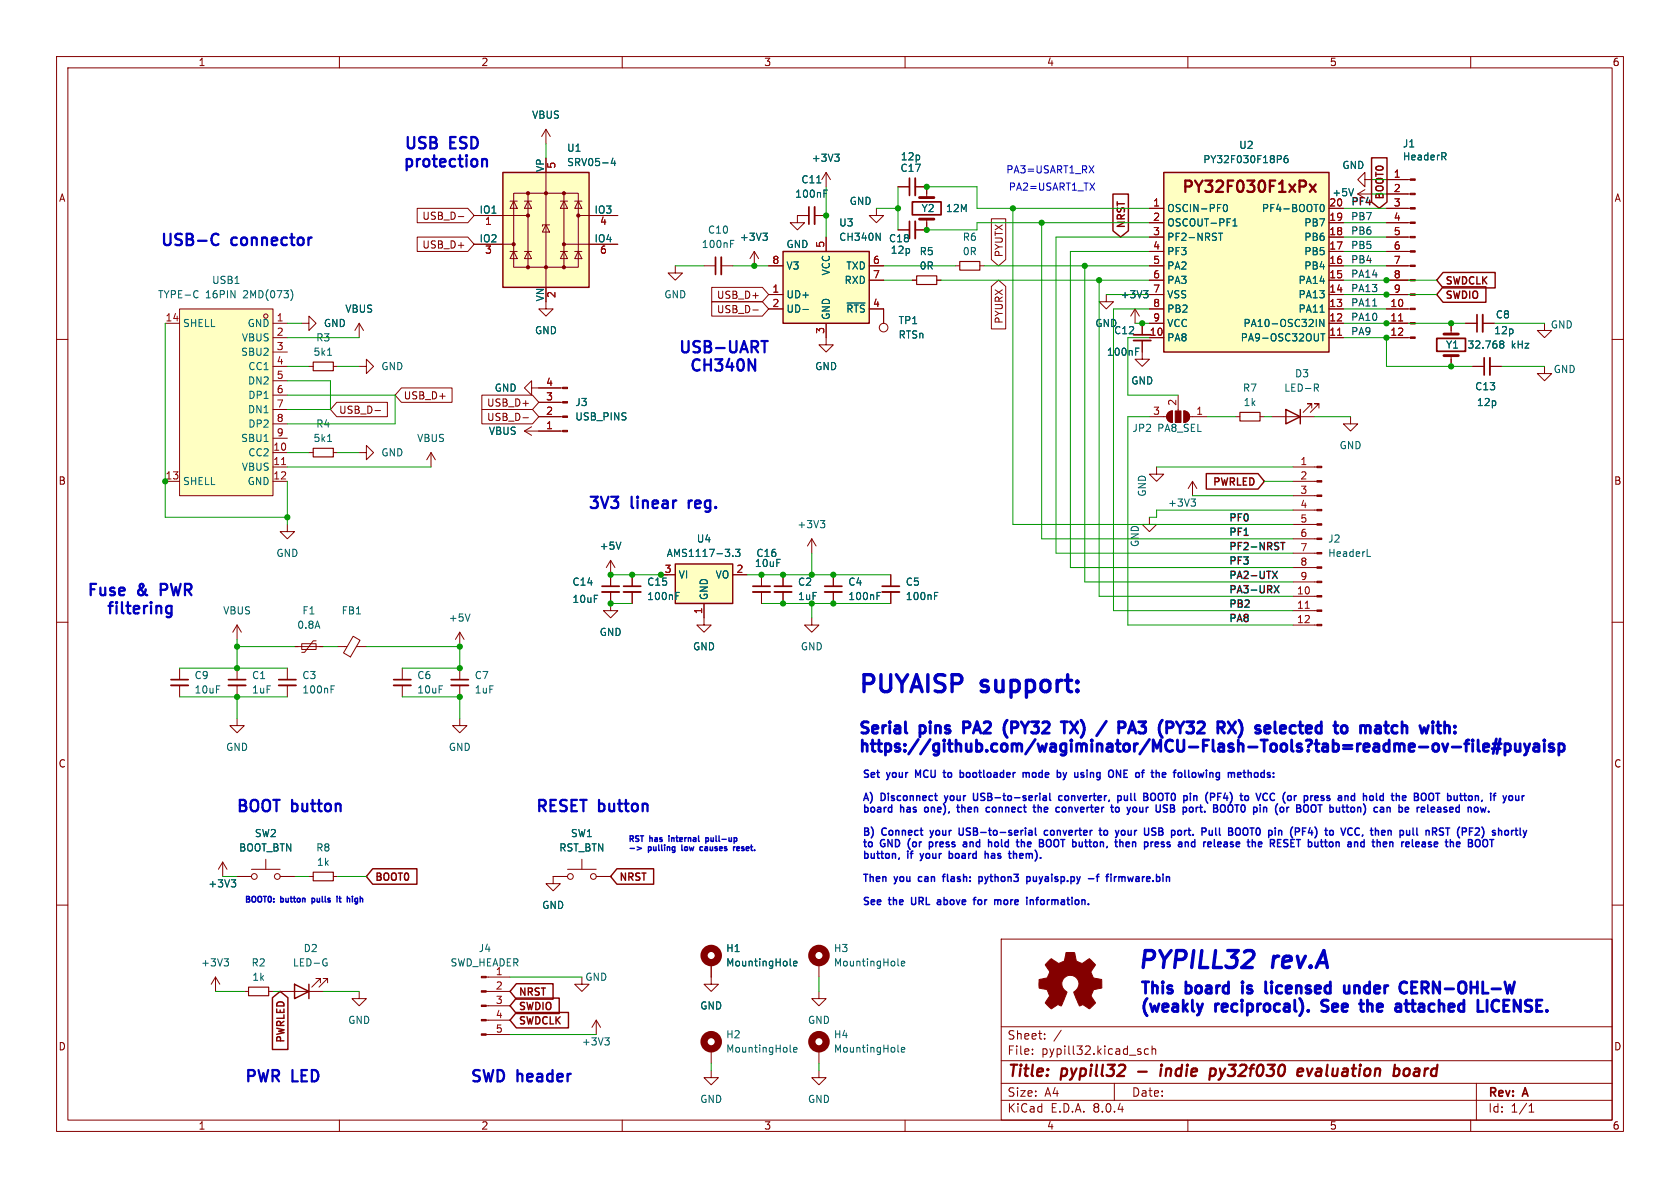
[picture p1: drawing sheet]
<svg xmlns="http://www.w3.org/2000/svg" width="297mm" height="210mm" viewBox="0 0 297 210" stroke-linecap="round" stroke-linejoin="round" font-family="sans-serif">
<defs><g id="words">
<g font-size="4.2" fill="#0000c2">
<text x="151.6" y="123.3">PUYAISP</text>
<text x="173.7" y="123.3">support:</text>
<text x="200.8" y="172.1">PYPILL32</text>
<text x="224.9" y="172.1">rev.A</text>
</g>
<g font-size="2.8" fill="#0000c2">
<text x="71.2" y="26.9">USB</text>
<text x="79.5" y="26.9">ESD</text>
<text x="71" y="30.1">protection</text>
<text x="28.1" y="44">USB-C</text>
<text x="40.9" y="44">connector</text>
<text x="119.7" y="63">USB-UART</text>
<text x="121.7" y="66.2">CH340N</text>
<text x="103.7" y="90.5">3V3</text>
<text x="111.6" y="90.5">linear</text>
<text x="122.5" y="90.5">reg.</text>
<text x="15.2" y="105.9">Fuse</text>
<text x="24.3" y="105.9">&amp;</text>
<text x="29.1" y="105.9">PWR</text>
<text x="18.6" y="109.1">filtering</text>
<text x="151.6" y="130.4">Serial</text>
<text x="162.9" y="130.4">pins</text>
<text x="171.7" y="130.4">PA2</text>
<text x="180" y="130.4">(PY32</text>
<text x="191.5" y="130.4">TX)</text>
<text x="198.9" y="130.4">/</text>
<text x="203.6" y="130.4">PA3</text>
<text x="211.8" y="130.4">(PY32</text>
<text x="223.3" y="130.4">RX)</text>
<text x="231.2" y="130.4">selected</text>
<text x="246.3" y="130.4">to</text>
<text x="251.8" y="130.4">match</text>
<text x="151.6" y="133.7">https://github.com/wagiminator/MCU-Flash-Tools?tab=readme-ov-file#puyaisp</text>
<text x="41.5" y="144.1">BOOT</text>
<text x="51.6" y="144.1">button</text>
<text x="94.5" y="144.1">RESET</text>
<text x="105.8" y="144.1">button</text>
<text x="201.4" y="176.4">This</text>
<text x="201.4" y="179.6">(weakly</text>
<text x="210" y="176.4">board</text>
<text x="215.2" y="179.6">reciprocal).</text>
<text x="221.1" y="176.4">is</text>
<text x="226.2" y="176.4">licensed</text>
<text x="235.1" y="179.6">See</text>
<text x="241.3" y="176.4">under</text>
<text x="243.1" y="179.6">the</text>
<text x="250.4" y="179.6">attached</text>
<text x="252.3" y="176.4">CERN-OHL-W</text>
<text x="266" y="179.6">LICENSE.</text>
<text x="43" y="191.9">PWR</text>
<text x="51.6" y="191.9">LED</text>
<text x="82.9" y="191.9">SWD</text>
<text x="91.4" y="191.9">header</text>
</g>
<g font-size="2.8" fill="#840000">
<text x="208.7" y="34.6">PY32F030F1xPx</text>
<text x="178" y="190.9">Title:</text>
<text x="187.7" y="190.9">pypill32</text>
<text x="206.8" y="190.9">indie</text>
<text x="216.3" y="190.9">py32f030</text>
<text x="232.7" y="190.9">evaluation</text>
<text x="250.4" y="190.9">board</text>
</g>
<g font-size="2.1" fill="#840000">
<text x="178" y="184">Sheet:</text>
<text x="178" y="186.7">File:</text>
<text x="184.1" y="186.7">pypill32.kicad_sch</text>
<text x="178" y="196.9">KiCad</text>
<text x="178" y="194.1">Size:</text>
<text x="184.7" y="194.1">A4</text>
<text x="185.7" y="196.9">E.D.A.</text>
<text x="193.3" y="196.9">8.0.4</text>
<text x="200" y="194.1">Date:</text>
<text x="263" y="194.3">Rev:</text>
<text x="263" y="196.9">Id:</text>
<text x="267.1" y="196.9">1/1</text>
<text x="269.4" y="194.3">A</text>
</g>
<g font-size="1.8" fill="#840000">
<text x="35" y="11.9">1</text>
<text x="85" y="11.9">2</text>
<text x="135" y="11.9">3</text>
<text x="185" y="11.9">4</text>
<text x="235" y="11.9">5</text>
<text x="285" y="11.9">6</text>
<text x="10.3" y="35.9">A</text>
<text x="244.9" y="35.4" transform="rotate(-90 244.9 35.4)">BOOT0</text>
<text x="285.3" y="35.9">A</text>
<text x="74.6" y="39.1">USB_D-</text>
<text x="199.2" y="40.5" transform="rotate(-90 199.2 40.5)">NRST</text>
<text x="74.6" y="44.1">USB_D+</text>
<text x="177.5" y="45.6" transform="rotate(-90 177.5 45.6)">PYUTX</text>
<text x="126.6" y="53">USB_D+</text>
<text x="255.4" y="53.2">SWDIO</text>
<text x="255.4" y="50.6">SWDCLK</text>
<text x="126.6" y="55.6">USB_D-</text>
<text x="177.5" y="57.3" transform="rotate(-90 177.5 57.3)">PYURX</text>
<text x="71.3" y="70.8">USB_D+</text>
<text x="59.8" y="73.3">USB_D-</text>
<text x="86" y="72.1">USB_D+</text>
<text x="86" y="74.6">USB_D-</text>
<text x="10.3" y="85.9">B</text>
<text x="214.1" y="86.2">PWRLED</text>
<text x="285.3" y="85.9">B</text>
<text x="10.3" y="135.9">C</text>
<text x="285.3" y="135.9">C</text>
<text x="66.2" y="156">BOOT0</text>
<text x="109.4" y="156">NRST</text>
<text x="91.6" y="178.9">SWDIO</text>
<text x="91.6" y="176.4">NRST</text>
<text x="10.3" y="185.9">D</text>
<text x="50.6" y="184.6" transform="rotate(-90 50.6 184.6)">PWRLED</text>
<text x="91.6" y="181.4">SWDCLK</text>
<text x="285.3" y="185.9">D</text>
<text x="35" y="199.9">1</text>
<text x="85" y="199.9">2</text>
<text x="135" y="199.9">3</text>
<text x="185" y="199.9">4</text>
<text x="235" y="199.9">5</text>
<text x="285" y="199.9">6</text>
</g>
<g font-size="1.8" fill="#006464">
<text x="94" y="21.2">VBUS</text>
<text x="100.2" y="27">U1</text>
<text x="100.2" y="29.6">SRV05-4</text>
<text x="143.4" y="28.8">+3V3</text>
<text x="159.2" y="28.5">12p</text>
<text x="219" y="26.5">U2</text>
<text x="247.9" y="26.3">J1</text>
<text x="247.9" y="28.5">HeaderR</text>
<text x="96.3" y="30.5" transform="rotate(-90 96.3 30.5)">VP</text>
<text x="140.5" y="35.2">100nF</text>
<text x="141.6" y="32.6">C11</text>
<text x="159.1" y="30.6">C17</text>
<text x="235.4" y="34.9">+5V</text>
<text x="237.2" y="30.1">GND</text>
<text x="84.7" y="37.8">IO1</text>
<text x="105" y="37.8">IO3</text>
<text x="125.1" y="41.5">C10</text>
<text x="148.3" y="40.2">U3</text>
<text x="150.1" y="36.4">GND</text>
<text x="162.8" y="37.7">Y2</text>
<text x="167.1" y="37.7">12M</text>
<text x="206.2" y="37.7">OSCIN-PF0</text>
<text x="206.2" y="40.2">OSCOUT-PF1</text>
<text x="223" y="37.7">PF4-BOOT0</text>
<text x="230.5" y="40.2">PB7</text>
<text x="84.7" y="42.9">IO2</text>
<text x="105" y="42.9">IO4</text>
<text x="124" y="44">100nF</text>
<text x="130.7" y="42.8">+3V3</text>
<text x="138.9" y="44">GND</text>
<text x="138.9" y="47.9">V3</text>
<text x="148.3" y="42.8">CH340N</text>
<text x="149.5" y="47.9">TXD</text>
<text x="157.1" y="43">C18</text>
<text x="157.4" y="45.1">12p</text>
<text x="162.5" y="45.3">R5</text>
<text x="162.5" y="47.9">0R</text>
<text x="170.1" y="42.8">R6</text>
<text x="170.1" y="45.3">0R</text>
<text x="206.2" y="42.8">PF2-NRST</text>
<text x="206.2" y="45.3">PF3</text>
<text x="206.2" y="47.9">PA2</text>
<text x="230.5" y="47.9">PB4</text>
<text x="230.5" y="45.3">PB5</text>
<text x="230.5" y="42.8">PB6</text>
<text x="27.8" y="52.9">TYPE-C</text>
<text x="36.3" y="52.9">16PIN</text>
<text x="37.4" y="50.4">USB1</text>
<text x="43.1" y="52.9">2MD(073)</text>
<text x="96.3" y="53.4" transform="rotate(-90 96.3 53.4)">VN</text>
<text x="117.3" y="52.9">GND</text>
<text x="138.9" y="52.9">UD+</text>
<text x="146.9" y="48.8" transform="rotate(-90 146.9 48.8)">VCC</text>
<text x="149.2" y="50.4">RXD</text>
<text x="198" y="52.9">+3V3</text>
<text x="206.2" y="50.4">PA3</text>
<text x="206.2" y="52.9">VSS</text>
<text x="229.5" y="52.9">PA13</text>
<text x="229.5" y="50.4">PA14</text>
<text x="32.3" y="58">SHELL</text>
<text x="43.7" y="58">GND</text>
<text x="57.2" y="58">GND</text>
<text x="60.9" y="55.5">VBUS</text>
<text x="94.5" y="59.3">GND</text>
<text x="138.9" y="55.5">UD-</text>
<text x="146.9" y="56.6" transform="rotate(-90 146.9 56.6)">GND</text>
<text x="149.5" y="55.5">~{RTS}</text>
<text x="158.8" y="57.5">TP1</text>
<text x="193.5" y="58">GND</text>
<text x="196.9" y="59.3">C12</text>
<text x="206.2" y="55.5">PB2</text>
<text x="206.2" y="58">VCC</text>
<text x="219.7" y="58">PA10-OSC32IN</text>
<text x="229.5" y="55.5">PA11</text>
<text x="264.1" y="59.3">12p</text>
<text x="264.3" y="56.5">C8</text>
<text x="274.1" y="58.3">GND</text>
<text x="42.5" y="63.1">SBU2</text>
<text x="42.7" y="60.6">VBUS</text>
<text x="43.8" y="65.6">CC1</text>
<text x="55.3" y="63.1">5k1</text>
<text x="55.8" y="60.6">R3</text>
<text x="67.3" y="65.6">GND</text>
<text x="144" y="65.6">GND</text>
<text x="158.8" y="60">RTSn</text>
<text x="195.6" y="63.1">100nF</text>
<text x="206.2" y="60.6">PA8</text>
<text x="219.2" y="60.6">PA9-OSC32OUT</text>
<text x="255.5" y="61.8">Y1</text>
<text x="259.3" y="61.8">32.768</text>
<text x="267.2" y="61.8">kHz</text>
<text x="43.7" y="68.2">DN2</text>
<text x="43.8" y="70.7">DP1</text>
<text x="87.4" y="69.4">GND</text>
<text x="101.6" y="72">J3</text>
<text x="199.9" y="68.2">GND</text>
<text x="219.6" y="69.4">R7</text>
<text x="219.8" y="72">1k</text>
<text x="226.9" y="69.4">LED-R</text>
<text x="228.8" y="66.9">D3</text>
<text x="260.7" y="69.2">C13</text>
<text x="261" y="72">12p</text>
<text x="274.6" y="66.1">GND</text>
<text x="43.7" y="73.3">DN1</text>
<text x="43.8" y="75.8">DP2</text>
<text x="55.8" y="75.8">R4</text>
<text x="86.3" y="77.1">VBUS</text>
<text x="101.6" y="74.5">USB_PINS</text>
<text x="200.1" y="76.6">JP2</text>
<text x="204.5" y="76.6">PA8_SEL</text>
<text x="42.5" y="78.3">SBU1</text>
<text x="42.7" y="83.4">VBUS</text>
<text x="43.8" y="80.9">CC2</text>
<text x="55.3" y="78.3">5k1</text>
<text x="67.3" y="80.9">GND</text>
<text x="73.6" y="78.3">VBUS</text>
<text x="236.7" y="79.6">GND</text>
<text x="32.3" y="86">SHELL</text>
<text x="43.7" y="86">GND</text>
<text x="202.8" y="87.9" transform="rotate(-90 202.8 87.9)">GND</text>
<text x="206.4" y="89.8">+3V3</text>
<text x="140.9" y="93.6">+3V3</text>
<text x="48.8" y="98.7">GND</text>
<text x="105.9" y="97.4">+5V</text>
<text x="117.8" y="98.7">AMS1117-3.3</text>
<text x="123.1" y="96.1">U4</text>
<text x="133.4" y="100.4">10uF</text>
<text x="133.6" y="98.7">C16</text>
<text x="201.5" y="96.8" transform="rotate(-90 201.5 96.8)">GND</text>
<text x="234.7" y="96.1">J2</text>
<text x="234.7" y="98.7">HeaderL</text>
<text x="101.1" y="103.7">C14</text>
<text x="101.1" y="106.8">10uF</text>
<text x="114.3" y="106.3">100nF</text>
<text x="114.3" y="103.7">C15</text>
<text x="119.9" y="102.5">VI</text>
<text x="125.3" y="106.2" transform="rotate(-90 125.3 106.2)">GND</text>
<text x="126.4" y="102.5">VO</text>
<text x="141" y="103.7">C2</text>
<text x="141" y="106.3">1uF</text>
<text x="149.9" y="103.7">C4</text>
<text x="149.9" y="106.3">100nF</text>
<text x="160" y="103.7">C5</text>
<text x="160" y="106.3">100nF</text>
<text x="39.4" y="108.8">VBUS</text>
<text x="52.5" y="111.4">0.8A</text>
<text x="53.4" y="108.8">F1</text>
<text x="60.3" y="108.8">FB1</text>
<text x="79.2" y="110.1">+5V</text>
<text x="105.9" y="112.6">GND</text>
<text x="122.4" y="115.2">GND</text>
<text x="141.5" y="115.2">GND</text>
<text x="34.3" y="120.2">C9</text>
<text x="34.3" y="122.8">10uF</text>
<text x="44.5" y="120.2">C1</text>
<text x="44.5" y="122.8">1uF</text>
<text x="53.3" y="120.2">C3</text>
<text x="53.3" y="122.8">100nF</text>
<text x="73.7" y="120.2">C6</text>
<text x="73.7" y="122.8">10uF</text>
<text x="83.8" y="120.2">C7</text>
<text x="83.8" y="122.8">1uF</text>
<text x="39.9" y="132.9">GND</text>
<text x="79.2" y="132.9">GND</text>
<text x="45" y="148.2">SW2</text>
<text x="100.8" y="148.2">SW1</text>
<text x="42.2" y="150.7">BOOT_BTN</text>
<text x="55.8" y="150.7">R8</text>
<text x="55.9" y="153.3">1k</text>
<text x="98.8" y="150.7">RST_BTN</text>
<text x="36.7" y="157.1">+3V3</text>
<text x="95.8" y="160.9">GND</text>
<text x="35.5" y="171">+3V3</text>
<text x="44.4" y="171">R2</text>
<text x="44.5" y="173.6">1k</text>
<text x="51.7" y="171">LED-G</text>
<text x="53.6" y="168.5">D2</text>
<text x="79.5" y="171">SWD_HEADER</text>
<text x="84.5" y="168.5">J4</text>
<text x="87.6" y="172.5">1</text>
<text x="103.4" y="173.6">GND</text>
<text x="128.3" y="168.5">H1</text>
<text x="128.3" y="171">MountingHole</text>
<text x="147.3" y="168.5">H3</text>
<text x="147.3" y="171">MountingHole</text>
<text x="123.7" y="178.7">GND</text>
<text x="61.5" y="181.2">GND</text>
<text x="102.8" y="185">+3V3</text>
<text x="128.3" y="183.7">H2</text>
<text x="142.7" y="181.2">GND</text>
<text x="147.3" y="183.7">H4</text>
<text x="128.3" y="186.3">MountingHole</text>
<text x="147.3" y="186.3">MountingHole</text>
<text x="123.7" y="195.2">GND</text>
<text x="142.7" y="195.2">GND</text>
</g>
<g font-size="1.8" fill="#a90000">
<text x="98.5" y="29.9" transform="rotate(-90 98.5 29.9)">5</text>
<text x="246.3" y="31.5">1</text>
<text x="246.3" y="34">2</text>
<text x="85.7" y="40.1">1</text>
<text x="106" y="40.1">4</text>
<text x="203.8" y="36.6">1</text>
<text x="203.8" y="39.1">2</text>
<text x="203.8" y="41.7">3</text>
<text x="234.9" y="41.7">18</text>
<text x="234.9" y="39.1">19</text>
<text x="234.9" y="36.6">20</text>
<text x="246.3" y="36.6">3</text>
<text x="246.3" y="39.1">4</text>
<text x="246.3" y="41.7">5</text>
<text x="85.7" y="45.2">3</text>
<text x="106" y="45.2">6</text>
<text x="136.5" y="46.7">8</text>
<text x="145.8" y="43.9" transform="rotate(-90 145.8 43.9)">5</text>
<text x="154.2" y="46.7">6</text>
<text x="203.8" y="44.2">4</text>
<text x="203.8" y="46.7">5</text>
<text x="234.9" y="46.7">16</text>
<text x="234.9" y="44.2">17</text>
<text x="246.3" y="44.2">6</text>
<text x="246.3" y="46.7">7</text>
<text x="98.5" y="52.8" transform="rotate(-90 98.5 52.8)">2</text>
<text x="136.5" y="51.8">1</text>
<text x="154.2" y="49.3">7</text>
<text x="203.8" y="49.3">6</text>
<text x="203.8" y="51.8">7</text>
<text x="234.9" y="51.8">14</text>
<text x="234.9" y="49.3">15</text>
<text x="246.3" y="49.3">8</text>
<text x="246.3" y="51.8">9</text>
<text x="29.2" y="56.9">14</text>
<text x="48.8" y="56.9">1</text>
<text x="48.8" y="59.4">2</text>
<text x="136.5" y="54.4">2</text>
<text x="145.8" y="59.1" transform="rotate(-90 145.8 59.1)">3</text>
<text x="154.2" y="54.4">4</text>
<text x="203.2" y="59.4">10</text>
<text x="203.8" y="54.4">8</text>
<text x="203.8" y="56.9">9</text>
<text x="234.9" y="59.4">11</text>
<text x="234.9" y="56.9">12</text>
<text x="234.9" y="54.4">13</text>
<text x="245.7" y="54.4">10</text>
<text x="245.7" y="56.9">11</text>
<text x="245.7" y="59.4">12</text>
<text x="48.8" y="62">3</text>
<text x="48.8" y="64.5">4</text>
<text x="48.8" y="67.1">5</text>
<text x="48.8" y="69.6">6</text>
<text x="96.4" y="70.9">3</text>
<text x="96.4" y="68.3">4</text>
<text x="208" y="71.8" transform="rotate(-90 208 71.8)">2</text>
<text x="48.8" y="72.1">7</text>
<text x="48.8" y="74.7">8</text>
<text x="48.8" y="77.2">9</text>
<text x="96.4" y="75.9">1</text>
<text x="96.4" y="73.4">2</text>
<text x="203.8" y="73.4">3</text>
<text x="211.4" y="73.4">1</text>
<text x="48.2" y="79.8">10</text>
<text x="48.2" y="82.3">11</text>
<text x="229.8" y="82.3">1</text>
<text x="29.2" y="84.8">13</text>
<text x="48.2" y="84.8">12</text>
<text x="229.8" y="84.8">2</text>
<text x="229.8" y="87.4">3</text>
<text x="229.8" y="89.9">4</text>
<text x="229.8" y="92.5">5</text>
<text x="229.8" y="95">6</text>
<text x="117.4" y="101.3">3</text>
<text x="130.1" y="101.3">2</text>
<text x="229.8" y="97.5">7</text>
<text x="229.8" y="100.1">8</text>
<text x="229.2" y="105.2">10</text>
<text x="229.2" y="107.7">11</text>
<text x="229.8" y="102.6">9</text>
<text x="124.2" y="108.7" transform="rotate(-90 124.2 108.7)">1</text>
<text x="229.2" y="110.2">12</text>
<text x="87.6" y="175">2</text>
<text x="87.6" y="177.5">3</text>
<text x="87.6" y="180.1">4</text>
<text x="87.6" y="182.6">5</text>
</g>
<g font-size="1.8" fill="#0000c2">
<text x="177.8" y="30.7">PA3=USART1_RX</text>
<text x="178.2" y="33.8">PA2=USART1_TX</text>
<text x="152.4" y="137.9">Set</text>
<text x="156.9" y="137.9">your</text>
<text x="162.4" y="137.9">MCU</text>
<text x="168" y="137.9">to</text>
<text x="171.3" y="137.9">bootloader</text>
<text x="182.9" y="137.9">mode</text>
<text x="189.5" y="137.9">by</text>
<text x="193.1" y="137.9">using</text>
<text x="199.6" y="137.9">ONE</text>
<text x="204.9" y="137.9">of</text>
<text x="208.3" y="137.9">the</text>
<text x="212.7" y="137.9">following</text>
<text x="222.8" y="137.9">methods:</text>
<text x="152.4" y="141.9">A)</text>
<text x="152.4" y="144">board</text>
<text x="155.8" y="141.9">Disconnect</text>
<text x="159.3" y="144">has</text>
<text x="164.1" y="144">one),</text>
<text x="167.6" y="141.9">your</text>
<text x="170.4" y="144">then</text>
<text x="173.2" y="141.9">USB-to-serial</text>
<text x="176" y="144">connect</text>
<text x="184.9" y="144">the</text>
<text x="188.8" y="141.9">converter,</text>
<text x="189.3" y="144">converter</text>
<text x="199.6" y="144">to</text>
<text x="199.7" y="141.9">pull</text>
<text x="203" y="144">your</text>
<text x="204.8" y="141.9">BOOT0</text>
<text x="208.5" y="144">USB</text>
<text x="212.4" y="141.9">pin</text>
<text x="213.8" y="144">port.</text>
<text x="216.8" y="141.9">(PF4)</text>
<text x="219.7" y="144">BOOT0</text>
<text x="223.5" y="141.9">to</text>
<text x="226.8" y="141.9">VCC</text>
<text x="227.3" y="144">pin</text>
<text x="231.6" y="144">(or</text>
<text x="231.9" y="141.9">(or</text>
<text x="235.9" y="144">BOOT</text>
<text x="236.2" y="141.9">press</text>
<text x="242.3" y="144">button)</text>
<text x="242.8" y="141.9">and</text>
<text x="247.7" y="141.9">hold</text>
<text x="250.6" y="144">can</text>
<text x="253.3" y="141.9">the</text>
<text x="255.5" y="144">be</text>
<text x="257.7" y="141.9">BOOT</text>
<text x="259.2" y="144">released</text>
<text x="264.1" y="141.9">button,</text>
<text x="152.4" y="148.1">B)</text>
<text x="156" y="148.1">Connect</text>
<text x="165.1" y="148.1">your</text>
<text x="170.6" y="148.1">USB-to-serial</text>
<text x="186.2" y="148.1">converter</text>
<text x="196.5" y="148.1">to</text>
<text x="199.9" y="148.1">your</text>
<text x="205.4" y="148.1">USB</text>
<text x="210.7" y="148.1">port.</text>
<text x="216.6" y="148.1">Pull</text>
<text x="221.8" y="148.1">BOOT0</text>
<text x="229.4" y="148.1">pin</text>
<text x="233.8" y="148.1">(PF4)</text>
<text x="240.5" y="148.1">to</text>
<text x="243.9" y="148.1">VCC,</text>
<text x="249.6" y="148.1">then</text>
<text x="255.2" y="148.1">pull</text>
<text x="260.3" y="148.1">nRST</text>
<text x="266.3" y="148.1">(PF2)</text>
<text x="152.4" y="150.1">to</text>
<text x="152.4" y="152.2">button,</text>
<text x="155.8" y="150.1">GND</text>
<text x="160.5" y="152.2">if</text>
<text x="161.1" y="150.1">(or</text>
<text x="163.3" y="152.2">your</text>
<text x="165.4" y="150.1">press</text>
<text x="168.9" y="152.2">board</text>
<text x="171.9" y="150.1">and</text>
<text x="175.7" y="152.2">has</text>
<text x="176.8" y="150.1">hold</text>
<text x="180.5" y="152.2">them).</text>
<text x="182.4" y="150.1">the</text>
<text x="186.9" y="150.1">BOOT</text>
<text x="193.2" y="150.1">button,</text>
<text x="201.4" y="150.1">then</text>
<text x="206.9" y="150.1">press</text>
<text x="213.5" y="150.1">and</text>
<text x="218.4" y="150.1">release</text>
<text x="226.8" y="150.1">the</text>
<text x="231.2" y="150.1">RESET</text>
<text x="238.5" y="150.1">button</text>
<text x="246" y="150.1">and</text>
<text x="250.9" y="150.1">then</text>
<text x="256.5" y="150.1">release</text>
<text x="152.4" y="156.3">Then</text>
<text x="152.4" y="160.3">See</text>
<text x="157.3" y="160.3">the</text>
<text x="158.2" y="156.3">you</text>
<text x="161.7" y="160.3">URL</text>
<text x="163" y="156.3">can</text>
<text x="166.8" y="160.3">above</text>
<text x="167.8" y="156.3">flash:</text>
<text x="173.8" y="160.3">for</text>
<text x="174.6" y="156.3">python3</text>
<text x="177.9" y="160.3">more</text>
<text x="183.6" y="156.3">puyaisp.py</text>
<text x="184.1" y="160.3">information.</text>
<text x="195" y="156.3">-f</text>
<text x="198.8" y="156.3">firmware.bin</text>
</g>
<g font-size="1.8" fill="#0f0f0f">
<text x="238.8" y="36.4">PF4</text>
<text x="238.8" y="39">PB7</text>
<text x="238.8" y="41.6">PB6</text>
<text x="238.8" y="46.6">PB4</text>
<text x="238.8" y="44.1">PB5</text>
<text x="238.8" y="49.2">PA14</text>
<text x="238.8" y="51.7">PA13</text>
<text x="238.8" y="56.8">PA10</text>
<text x="238.8" y="59.3">PA9</text>
<text x="238.8" y="54.3">PA11</text>
<text x="217.2" y="92.3">PF0</text>
<text x="217.2" y="94.8">PF1</text>
<text x="217.2" y="99.9">PF3</text>
<text x="217.2" y="97.3">PF2-NRST</text>
<text x="217.2" y="102.4">PA2-UTX</text>
<text x="217.2" y="107.5">PB2</text>
<text x="217.2" y="105">PA3-URX</text>
<text x="217.2" y="110">PA8</text>
</g>
<text font-size="1.7" fill="#006464" x="212.6" y="29">PY32F030F18P6</text>
<g font-size="1.4" fill="#0000c2">
<text x="111" y="149.2">RST</text>
<text x="115" y="149.2">has</text>
<text x="119" y="149.2">internal</text>
<text x="126" y="149.2">pull-up</text>
<text x="114.8" y="150.8">pulling</text>
<text x="121.2" y="150.8">low</text>
<text x="125" y="150.8">causes</text>
<text x="131.5" y="150.8">reset.</text>
<text x="43.1" y="159.9">BOOT0:</text>
<text x="49.7" y="159.9">button</text>
<text x="55.7" y="159.9">pulls</text>
<text x="60.7" y="159.9">it</text>
<text x="63.1" y="159.9">high</text>
</g>
</g></defs>
<g fill="none" stroke="#840000" stroke-width=".18">
<path d="M10 10h277v190h-277zM12 12h273v186h-273zM60 10v2M110 10v2M160 10v2M210 10v2M260 10v2M146 30.5l-.7 1.3M146 30.5v2.5M146 30.5l.8 1.3M240 34.3l1.3 .8M240 34.3h2.6"/>
<path d="M241.3 31.8v-1.3l-1.3 1.3 1.3 1.2v-1.2h1.3M241.3 33.5l-1.3 .8M10 60h2M285 60h2M224.8 73.7h7.6M231.9 72.1v-.7h-.8h.8l-1.5 1.5M233.2 72.1v-.7h-.8h.8l-1.6 1.5M238.8 73.7v1.2h1.2l-1.2 1.3-1.3-1.3h1.3M10 110h2M81.3 111.8v2.5M81.3 118.1v2M81.3 111.8l-.8 1.2"/>
<path d="M81.3 111.8l.7 1.2M285 110h2M81.3 127v1.3h1.2l-1.2 1.2-1.3-1.2h1.3M81.3 121.2v2M10 160h2M285 160h2M86 177.8h4.2M86 175.3h4.2M86 172.7h4.2M125.7 172.7v1.3h1.3l-1.3 1.3-1.2-1.3h1.2M144.8 175.3v1.2h1.2l-1.2 1.3-1.3-1.3h1.3M144.8 170.2v2.5"/>
<path d="M177 166h108v32h-108zM60 198v2M86 182.9h4.2M86 180.3h4.2M110 198v2M125.7 189.2v1.3h1.3l-1.3 1.3-1.2-1.3h1.2M125.7 185.4v2.6M144.8 189.2v1.3h1.2l-1.2 1.3-1.3-1.3h1.3M144.8 185.4v2.6M160 198v2M177 194.5h108M177 191.5h108"/>
<path d="M177 187.5h108M177 181.5h108M182.5 186.3v.1M182.5 185.5v.1M184.7 183.6v.1M184.7 182.8v.1M187.6 182.1l-1.3 2M197 191.5v3M201.5 185.9l.2 .2-.2 .3M201.5 185.4l.2 .1M203 185.5l-.4-.1-.3 .3v.4l.2 .2h.5M203.7 185.5l.2-.1 .3 .1 .1 .9"/>
<path d="M203.7 184.9v1.5M210 198v2M260 198v2M261 191.5v6.5M270.3 196.6h.9M270.3 195.5l.4-.4v1.5"/>
</g>
<path d="M201.2 189.4h1.5M205.3 188.9l-.2 1.3M205.4 188.2l-.1 .2M205.4 188.2l-.1 .1v.1M205.4 188.2v.1l-.1 .1M214.2 188.9h.4l.3 .2v.7a.66 .66 0 0 1-.8 .4M215.6 190.8l-.2 .1M229.4 189.5l1-.1-.1-.4-.2-.1-.5 .1-.3 .9M229.4 190.1l.2 .1 .6-.1M231.1 188.9l.3 1.3 .6-1.3M248.3 189.1a.52 .52 0 0 1 .5-.2 .52 .52 0 0 1 .4 .4v.5a.55 .55 0 0 1-.6 .4 .55 .55 0 0 1-.5-.4z" fill="none" stroke="#840000" stroke-width=".4"/>
<path d="M147.6 27.2h.7l-.4 .5M148.1 27.7l.2 .3v.3l-.2 .2M239.3 33.3l-.4 1.3M232.4 67.9h.4l.3 .2-.1 .4-.6 .1M232.7 68.6l.4 .6M83.1 108.5l-.4 1.3M158.7 170.6l.2 .2M159.3 170.3l.6-.1v-.2l-.4-.1-.2 .2 .1 .6h.5M139.7 185.8l.2 .2M140.3 185.6l.6-.1-.1-.3h-.3l-.2 .1 .1 .6h.4M158.7 185.8l.2 .2M159.3 185.6l.6-.1v-.3h-.4l-.2 .1 .1 .6h.5" fill="none" stroke="#006464" stroke-width=".18"/>
<path d="M227.3 72.4l2.6 1.3-2.6 1.2zM229.9 72.4v2.5" fill="none" stroke="#840000" stroke-width=".25"/>
<g fill="none" stroke="#840000" stroke-width="1.3">
<circle cx="144.8" cy="168.9" r="1.27"/>
<circle cx="125.7" cy="184.1" r="1.27"/>
<circle cx="144.8" cy="184.1" r="1.27"/>
</g>
<path d="M79.8 121.2h3" fill="none" stroke="#840000" stroke-width=".33"/>
<path d="M79.8 120.1h3" fill="none" stroke="#840000" stroke-width=".3"/>
<g fill="#840000" stroke="#840000" stroke-width=".18">
<path d="M85.1 182.8h.9v.2h-.9z"/>
<path d="M85.1 180.2h.9v.3h-.9z"/>
<path d="M85.1 177.7h.9v.2h-.9z"/>
<path d="M85.1 175.1h.9v.3h-.9z"/>
<path d="M85.1 172.6h.9v.2h-.9z"/>
</g>
<path d="M205.7 30.5h29.2v31.7h-29.2z" fill="#ffffc2"/>
<path d="M205.7 30.5h29.2v31.7h-29.2z" fill="none" stroke="#840000" stroke-width=".25"/>
<path d="M231.6 32.6l1 1.3M232.6 32.6l-1 1.3" fill="none" stroke="#840000" stroke-width=".4"/>
<g fill="none" stroke="#840000" stroke-width=".18">
<path d="M143 38.1h-2v1.3h1.2l-1.2 1.2-1.3-1.2h1.3M144 38.1h2M154.9 36.8v1.3h1.3l-1.3 1.3-1.2-1.3h1.2M203.2 36.8h2.5M203.2 39.4h2.5M234.9 36.8h2.6M234.9 39.4h2.6M124.5 47h2M127.5 47h2M133.3 44.5l-.7 1.2M133.3 44.5v2.5M133.3 44.5l.8 1.2"/>
<path d="M203.2 59.7h2.5M203.2 57.2h2.5M203.2 54.6h2.5M203.2 52.1h2.5M203.2 49.5h2.5M203.2 47h2.5M203.2 44.5h2.5M203.2 41.9h2.5M234.9 59.7h2.6M234.9 57.2h2.6M234.9 54.6h2.6M234.9 52.1h2.6"/>
<path d="M234.9 49.5h2.6M234.9 47h2.6M234.9 44.5h2.6M234.9 41.9h2.6"/>
</g>
<g fill="none" stroke="#006464" stroke-width=".18">
<path d="M144.4 32.3h.7M145.7 34.2h.4M145.7 33.6h.6M216.4 36.3l.2-.2a.68 .68 0 0 1 .4 .7 .68 .68 0 0 1-.4 .6l-.2-.1-.1-.4zM218 39.9h.7M218 39l.3-.3v1.2M226.5 27.6v.4M227.6 27.5l-.4 .1a.84 .84 0 0 0 0 1.2l.5-.2v-.4l-.2-.2h-.4l-.1 .2M233.5 36.3l.2-.2a.68 .68 0 0 1 .4 .7 .68 .68 0 0 1-.4 .6l-.2-.1-.1-.4zM129.2 43.1h.4M129.2 42.5h.6M134.9 41.2h.7l-.4 .5"/>
<path d="M135.4 41.7l.2 .2v.3l-.2 .3M215.4 41.2h.7M215.8 41.2v1.3M232.7 56.5v1.2M233.4 55.2h.7M233.5 59h.7M233.9 59v1.3M234 56.5v1.2l-.7-1.2v1.2"/>
</g>
<path d="M236.5 59.3h.7" fill="none" stroke="#a90000" stroke-width=".18"/>
<path d="M144 36.6v3M127.5 45.5v3" fill="none" stroke="#840000" stroke-width=".33"/>
<path d="M143 36.6v3M126.5 45.5v3" fill="none" stroke="#840000" stroke-width=".3"/>
<path d="M138.4 44.5h15.3v12.7h-15.3z" fill="#ffffc2"/>
<path d="M138.4 44.5h15.3v12.7h-15.3z" fill="none" stroke="#840000" stroke-width=".25"/>
<g fill="none" stroke="#840000" stroke-width=".18">
<path d="M96.5 22.9l-.7 1.2M96.5 22.9v2.5M96.5 22.9l.8 1.2M158.7 33h2.1M161.8 33h2v1.9M163.8 38.7v1.9h-2M96.5 53.3v1.3h1.3l-1.3 1.3-1.3-1.3h1.3M119.4 47v1.3h1.2l-1.2 1.2-1.3-1.2h1.3M135.9 52.1h2.5M135.9 54.6h2.5M135.9 47h2.5M146 57.2v3.8h1.3l-1.3 1.2-1.2-1.2h1.2"/>
<path d="M146 41.9v2.6M153.7 54.6h2.5v2.6M153.7 47h2.5M153.7 49.5h2.5M158.7 40.6h2.1M161.3 49.5h.8M165.6 49.5h.8M168.9 47h.8M173.2 47h.8M195.6 52.1v1.2h1.2l-1.2 1.3-1.3-1.3h1.3M200.7 54.6l-.8 1.3M200.7 54.6v2.6"/>
<path d="M200.7 54.6l.7 1.3M201.9 57.2v2M256.5 57.2v1.9M273 57.2v1.2h1.3l-1.3 1.3-1.2-1.3h1.2M92.7 76.2h6.8M92.7 76.2l1.3 .8M94 68.6v-1.3l-1.3 1.3 1.3 1.3v-1.3h5.5M94 75.4l-1.3 .8M95.2 71.1h4.3M95.2 73.7h4.3M201.9 60.2v2M256.5 62.9v1.9"/>
<path d="M260.3 64.8h2.1M263.4 64.8h2M273 64.8v1.2h1.3l-1.3 1.3-1.2-1.3h1.2M50.8 92.7v1.3h1.3l-1.3 1.3-1.3-1.3h1.3M54.6 80h.8M58.9 80h.8M76.2 80l-.8 1.3M76.2 80v2.6M76.2 80l.8 1.3M107.9 99.1v4.5M107.9 99.1l-.7 1.2M107.9 99.1l.8 1.2"/>
<path d="M203.2 91.4v1.3h1.3l-1.3 1.3-1.3-1.3h1.3M228.6 97.8h4.2M228.6 95.3h4.2M228.6 92.7h4.2M228.6 90.2h4.2M228.6 87.6h4.2M228.6 85.1h4.2M228.6 82.6h4.2M107.9 104.6v3.4h1.3l-1.3 1.2-1.2-1.2h1.2M124.5 109.2v1.3h1.2l-1.2 1.3-1.3-1.3h1.3M143.5 109.2v1.3h1.3l-1.3 1.3-1.3-1.3h1.3M147.3 101.6v2"/>
<path d="M147.3 104.6v2.1M157.5 101.6v2M157.5 104.6v2.1M228.6 110.5h4.2M228.6 108h4.2M228.6 105.4h4.2M228.6 102.9h4.2M228.6 100.3h4.2M100.3 154.9h-2.5v1.3h1.3l-1.3 1.3-1.3-1.3h1.3M100.3 153.7h5.1M102.9 151.9v1.8M105.4 154.9h2.5"/>
<path d="M102.9 172.7v1.3h1.2l-1.2 1.3-1.3-1.3h1.3M125.7 170.2v2.5M105.4 180.3l-.8 1.3M105.4 180.3v2.6M105.4 180.3l.8 1.3"/>
<circle cx="156.2" cy="57.9" r=".76"/>
<circle cx="100.8" cy="154.9" r=".51"/>
<circle cx="104.9" cy="154.9" r=".51"/>
</g>
<g fill="none" stroke="#006464" stroke-width=".18">
<path d="M141.9 54.7h1M149.7 53.6h3.2M154.9 41.2l.7 1.3v-1.3M202.2 51.4h.8l-.5 .5M202.7 51.9l.3 .2v.3l-.3 .2M57.9 78h.7M200.8 61.5h.6M200.8 62.1h.4M265.2 60.8h.2M265.2 60.3h.4l.2 .1 .1 .2-.3 .2M265.4 60.8h.2M265.4 60.8l-.2 .1"/>
<path d="M265.6 60.8l.3 .3-.1 .3-.2 .1h-.4M109.8 95.8l-.5 1.3M241.7 98.4h.6M155.1 105.3h.4M155.1 104.7h.6M165.2 105.3h.4M165.2 104.7h.6M139.7 170.6l.2 .2M140.3 170.3l.6-.1-.1-.2-.3-.1-.2 .2 .1 .6h.4M106.9 183.5h.8l-.4 .4M107.5 183.9l.2 .3v.3l-.2 .2"/>
</g>
<path d="M161.8 31.5v3M161.8 39.1v3.1M200.4 60.2h3.1M263.4 63.2v3.1M106.4 104.6h3.1M145.8 104.6h3M156 104.6h3" fill="none" stroke="#840000" stroke-width=".33"/>
<path d="M160.8 31.5v3M160.8 39.1v3.1M161.3 35.7h5.1v2.3h-5.1zM200.4 59.2h3.1M254 59.8h5.1v2.3h-5.1zM262.4 63.2v3.1M106.4 103.6h3.1M145.8 103.6h3M156 103.6h3" fill="none" stroke="#840000" stroke-width=".3"/>
<path d="M162.1 48.8h3.5v1.5h-3.5zM169.7 46.2h3.5v1.6h-3.5zM55.4 79.2h3.5v1.6h-3.5z" fill="none" stroke="#840000" stroke-width=".2"/>
<path d="M162.6 38.7h2.5M162.6 34.9h2.5M255.3 59.1h2.5M255.3 62.9h2.5" fill="none" stroke="#840000" stroke-width=".51"/>
<g fill="#840000" stroke="#840000" stroke-width=".18">
<path d="M232.8 110.4h.9v.2h-.9z"/>
<path d="M232.8 107.8h.9v.3h-.9z"/>
<path d="M232.8 105.3h.9v.2h-.9z"/>
<path d="M232.8 102.7h.9v.3h-.9z"/>
<path d="M232.8 100.2h.9v.3h-.9z"/>
<path d="M232.8 97.7h.9v.2h-.9z"/>
<path d="M232.8 95.1h.9v.3h-.9z"/>
<path d="M232.8 92.6h.9v.2h-.9z"/>
<path d="M232.8 90h.9v.3h-.9z"/>
<path d="M232.8 87.5h.9v.3h-.9z"/>
<path d="M232.8 85h.9v.2h-.9z"/>
<path d="M232.8 82.4h.9v.3h-.9z"/>
<path d="M185.3 170l.6-.5 .8 .6a.62 .62 0 0 0 1.1 0l.2-.1a1.62 1.62 0 0 0 .4-1.4l.1-.2h1.5l.1 .8a.74 .74 0 0 0 .7 .9l.5 .2 1.3-.8 1 1-.4 .7a.75 .75 0 0 0-.1 1.2l.2 .5 1.5 .3v1.5l-1.4 .2-.1 .2a1.23 1.23 0 0 0-.3 1.2l.7 1-.1 .1-1 .9-.8-.5a.54 .54 0 0 0-.9 0l-1.1-2.3a2.33 2.33 0 0 0 .9-2 1.54 1.54 0 0 0-2.5-.7 1.54 1.54 0 0 0 .4 2.6l-1 2.4a.69 .69 0 0 0-1.1 .2l-.6 .3-1.1-1 .8-1.2-.3-.6a.71 .71 0 0 0-.9-.7l-.7-.2v-1.4l.4-.1a1.11 1.11 0 0 0 1.3-.7 .72 .72 0 0 0-.2-1.2l-.4-.7z"/>
<path d="M99.5 68.5h.8v.2h-.8z"/>
<path d="M99.5 71h.8v.2h-.8z"/>
<path d="M99.5 73.5h.8v.3h-.8z"/>
<path d="M99.5 76.1h.8v.2h-.8z"/>
</g>
<path d="M230.7 107.5h.8" fill="none" stroke="#a90000" stroke-width=".18"/>
<circle cx="125.7" cy="168.9" r="1.27" fill="none" stroke="#840000" stroke-width="1.3"/>
<path d="M88.9 30.5h15.2v20.3h-15.2z" fill="#ffffc2"/>
<g fill="none" stroke="#840000" stroke-width=".18">
<path d="M83.8 38.1h9.5M90.2 35.6h1.2M90.8 34.2h11.4v13h-11.4zM90.8 35.6l.6 1.2h-1.2zM92.7 35.6h1.3M93.3 35.6l.7 1.2h-1.3zM93.3 34.2v13M96.5 39.8l.7 1.2h-1.3zM96.5 30.5v20.3M97.2 39.8h-1.3v.2M99.1 35.6h1.2M99.7 35.6l.6 1.2h-1.2z"/>
<path d="M99.7 34.2v13M101.6 35.6h1.3M102.2 35.6l.7 1.2h-1.3zM102.2 38.1h7M53.3 57.2h1.3v-1.3l1.3 1.3-1.3 1.2v-1.2M63.5 57.2l-.8 1.2M63.5 57.2v2.5M63.5 57.2l.8 1.2M83.8 43.2h7M90.2 44.5h1.2M90.8 44.5l.6 1.2h-1.2zM92.7 44.5h1.3"/>
<path d="M93.3 44.5l.7 1.2h-1.3zM99.1 44.5h1.2M99.7 44.5l.6 1.2h-1.2zM99.7 43.2h9.5M101.6 44.5h1.3M102.2 44.5l.7 1.2h-1.3zM54.6 64.8h.8M58.9 64.8h.8M63.5 64.8h1.3v-1.3l1.2 1.3-1.2 1.2v-1.2M203.2 73.7h3M206.5 72.9l.8-.3v2.1a1.02 1.02 0 0 1-1-.7 1.02 1.02 0 0 1 .2-1.1zM208.3 69.9v2.7"/>
<path d="M209.3 72.6a1.02 1.02 0 0 1 1 1.1 1.02 1.02 0 0 1-1 1zM210.3 73.7h3.1M63.5 80h1.3v-1.3l1.2 1.3-1.2 1.3v-1.3M143.5 95.3l-.8 1.2M143.5 95.3v2.5M143.5 95.3l.8 1.2M59.7 114.3h1.6M62.4 112.5l1.3 .7-1.7 2.9-1.3-.7zM63 114.3h1.8M134.6 101.6v2M134.6 104.6v2.1M138.4 101.6v2"/>
<path d="M138.4 104.6v2.1"/>
</g>
<path d="M88.9 30.5h15.2v20.3h-15.2z" fill="none" stroke="#840000" stroke-width=".25"/>
<g fill="#840000" stroke="#840000" stroke-width=".18">
<path d="M209.3 72.6a1.02 1.02 0 0 1 1 1.1 1.02 1.02 0 0 1-1 1z"/>
<path d="M207.8 72.6h1v2.1h-1z"/>
<path d="M206.5 72.9l.8-.3v2.1a1.02 1.02 0 0 1-1-.7 1.02 1.02 0 0 1 .2-1.1z"/>
<circle cx="90.8" cy="43.2" r=".28"/>
<circle cx="93.3" cy="47.2" r=".28"/>
<circle cx="93.3" cy="38.1" r=".28"/>
<circle cx="93.3" cy="34.2" r=".28"/>
<circle cx="96.5" cy="47.2" r=".28"/>
<circle cx="96.5" cy="34.2" r=".28"/>
<circle cx="99.7" cy="47.2" r=".28"/>
<circle cx="99.7" cy="43.2" r=".28"/>
<circle cx="99.7" cy="34.2" r=".28"/>
<circle cx="102.2" cy="38.1" r=".28"/>
</g>
<path d="M108.4 28l-.3 .9h.7M108.7 28.4v.9M57.9 62.8h.7M145 92h.8l-.4 .5M145.6 92.5l.2 .2v.3l-.2 .3" fill="none" stroke="#006464" stroke-width=".18"/>
<path d="M55.4 64h3.5v1.5h-3.5z" fill="none" stroke="#840000" stroke-width=".2"/>
<path d="M133.1 104.6h3M136.9 104.6h3.1" fill="none" stroke="#840000" stroke-width=".33"/>
<path d="M133.1 103.6h3M136.9 103.6h3.1" fill="none" stroke="#840000" stroke-width=".3"/>
<path d="M119.4 99.7h10.1v7h-10.1z" fill="#ffffc2"/>
<path d="M119.4 99.7h10.1v7h-10.1zM52.1 174l2.5 1.3-2.5 1.2zM54.6 174v2.5" fill="none" stroke="#840000" stroke-width=".25"/>
<g fill="none" stroke="#840000" stroke-width=".18">
<path d="M245.1 39.4h4.2M245.1 36.8h4.2M245.1 34.3h4.2M245.1 31.8h4.2M245.1 57.2h4.2M245.1 59.7h4.2M245.1 54.6h4.2M245.1 52.1h4.2M245.1 49.5h4.2M245.1 47h4.2M245.1 44.5h4.2M245.1 41.9h4.2"/>
<path d="M259.1 57.2h2M262.1 57.2h2.1M201.9 62.2v1.3h1.3l-1.3 1.3-1.2-1.3h1.2M218.4 73.7h.8M222.8 73.7h.7M204.5 82.6v1.2h1.2l-1.2 1.3-1.3-1.3h1.3M31.7 118.1v2M71.1 118.1v2M111.8 101.6v2M111.8 104.6v2.1M116.8 101.6h2.6M124.5 106.7v2.5"/>
<path d="M129.5 101.6h2.6M31.7 121.2v2M71.1 121.2v2M39.4 152.4l-.8 1.3M39.4 152.4v2.5M39.4 152.4l.7 1.3M41.9 154.9h2.5M44.4 153.7h5.1M47 151.9v1.8M49.5 154.9h2.6M54.6 154.9h.8M58.9 154.9h.8"/>
<path d="M38.1 172.7l-.8 1.3M38.1 172.7v2.6M38.1 172.7l.8 1.3M43.2 175.3h.7M47.5 175.3h.8M49.5 175.3h7.6M56.6 173.7v-.7h-.7h.7l-1.5 1.5M57.9 173.7v-.7h-.8h.8l-1.5 1.5"/>
<circle cx="45" cy="154.9" r=".51"/>
<circle cx="49" cy="154.9" r=".51"/>
</g>
<path d="M255.2 27.7l.4 .6M255.5 27.1l.1 .1-.1 .4M129.5 98.2v.2M130 97.1h.8l-.4 .5 .3 .1v.5l-.1 .2-.6-.2M119.5 105.3h.4M119.5 104.7h.6M40.9 155.5h.8l-.5 .5M41.4 156l.3 .2v.3l-.3 .3M39.6 169.5h.8l-.4 .5M40.2 170l.2 .2v.3l-.2 .3M57.5 169.5h.3M57.6 170.2h.2v.4l-.3 .2" fill="none" stroke="#006464" stroke-width=".18"/>
<path d="M219.2 72.9h3.6v1.5h-3.6zM55.4 154.2h3.5v1.5h-3.5zM43.9 174.5h3.6v1.5h-3.6z" fill="none" stroke="#840000" stroke-width=".2"/>
<path d="M262.1 55.6v3.1M110.2 104.6h3.1M30.2 121.2h3.1M69.6 121.2h3" fill="none" stroke="#840000" stroke-width=".33"/>
<path d="M261.1 55.6v3.1M110.2 103.6h3.1M30.2 120.1h3.1M69.6 120.1h3" fill="none" stroke="#840000" stroke-width=".3"/>
<g fill="#840000" stroke="#840000" stroke-width=".18">
<path d="M249.3 59.6h.9v.2h-.9z"/>
<path d="M249.3 57h.9v.3h-.9z"/>
<path d="M249.3 54.5h.9v.2h-.9z"/>
<path d="M249.3 51.9h.9v.3h-.9z"/>
<path d="M249.3 49.4h.9v.3h-.9z"/>
<path d="M249.3 46.9h.9v.2h-.9z"/>
<path d="M249.3 44.3h.9v.3h-.9z"/>
<path d="M249.3 41.8h.9v.2h-.9z"/>
<path d="M249.3 39.2h.9v.3h-.9z"/>
<path d="M249.3 36.7h.9v.3h-.9z"/>
<path d="M249.3 34.2h.9v.2h-.9z"/>
<path d="M249.3 31.6h.9v.3h-.9z"/>
</g>
<path d="M247.3 56.7h.7" fill="none" stroke="#a90000" stroke-width=".18"/>
<path d="M31.7 54.6h16.6v33h-16.6z" fill="#ffffc2"/>
<g fill="none" stroke="#840000" stroke-width=".18">
<path d="M73.8 36.8h8.9l1.1 1.3-1.1 1.3h-8.9zM81 38.3h1M83.8 38.1h5.1M104.1 38.1h5.1M141 38.1h2M144 38.1h2M158.7 33h2.1M161.8 33h2v1.3M163.8 39.4v1.2h-2M175.3 38.7h2.5v7.2l-1.3 1.1-1.2-1.1zM203.2 36.8h2.5M203.2 39.4h2.5"/>
<path d="M234.9 36.8h2.6M234.9 39.4h2.6M245.1 31.8h3.8M245.1 34.3h3.8M245.1 36.8h3.8M245.1 39.4h3.8M29.2 57.2h2.5M31.7 54.6h16.6v33h-16.6zM48.3 57.2h2.5M48.3 59.7h2.5M73.8 41.9h8.9l1.1 1.3-1.1 1.3h-8.9zM83.8 43.2h5.1"/>
<path d="M104.1 43.2h5.1M125.8 53.3h9l1.1 1.3-1.1 1.3h-9zM125.8 50.8h9l1.1 1.3-1.1 1.2h-9zM133.1 54.8h1M135.9 54.6h2.5M135.9 47h2.5M135.9 52.1h2.5M146 41.9v2.6M146 57.2v2.5M153.7 54.6h2.5v2.6M153.7 47h2.5M153.7 49.5h2.5"/>
<path d="M158.7 40.6h2.1M161.3 49.5h.8M165.6 49.5h.8M175.3 50.6l1.2-1.1 1.3 1.1v7.5h-2.5zM201.9 57.2v2M203.2 57.2h2.5M203.2 59.7h2.5M203.2 54.6h2.5M203.2 41.9h2.5M203.2 44.5h2.5M203.2 47h2.5M203.2 49.5h2.5"/>
<path d="M203.2 52.1h2.5M234.9 57.2h2.6M234.9 59.7h2.6M234.9 54.6h2.6M234.9 41.9h2.6M234.9 44.5h2.6M234.9 47h2.6M234.9 49.5h2.6M234.9 52.1h2.6M245.1 57.2h3.8M245.1 59.7h3.8M245.1 54.6h3.8"/>
<path d="M245.1 41.9h3.8M245.1 44.5h3.8M245.1 47h3.8M245.1 49.5h3.8M245.1 52.1h3.8M256.5 57.2v1.2M259.1 57.2h2M262.1 57.2h2.1M48.3 62.2h2.5M48.3 64.8h2.5M48.3 67.3h2.5M48.3 69.9h2.5"/>
<path d="M48.3 72.4h2.5M48.3 74.9h2.5M48.3 77.5h2.5M59.5 71.1h9v2.6h-9l-1.1-1.3zM66.3 72.6h1M71 68.6h8.9v2.5h-8.9l-1.2-1.2zM85.2 69.8h8.9l1.1 1.3-1.1 1.3h-8.9zM85.2 72.4h8.9l1.1 1.3-1.1 1.2h-8.9zM92.5 73.8h.9M95.2 76.2h3.9M95.2 73.7h3.9M95.2 71.1h3.9"/>
<path d="M95.2 68.6h3.9M201.9 60.2v2M256.5 63.5v1.3M260.3 64.8h2.1M263.4 64.8h2M29.2 85.1h2.5M48.3 80h2.5M48.3 82.6h2.5M48.3 85.1h2.5M210.8 85.1l-.7 1.3M210.8 85.1v2.5M210.8 85.1l.8 1.3"/>
<path d="M41.9 110.5v2.5M41.9 118.1v2M41.9 110.5l-.8 1.3M41.9 110.5l.8 1.3M50.8 118.1v2M52.1 114.3h5M53.3 113.8h2.6v1h-2.6zM55.9 113.3h-.5l-1.6 2h-.5M107.9 101.6v2M107.9 104.6v2.1M111.8 101.6v2M111.8 104.6v2.1"/>
<path d="M116.8 101.6h2.6M124.5 106.7v2.5M129.5 101.6h2.6M134.6 101.6v2M134.6 104.6v2.1M138.4 101.6v2M138.4 104.6v2.1M147.3 101.6v2M147.3 104.6v2.1M157.5 101.6v2M157.5 104.6v2.1M41.9 127v1.3h1.3l-1.3 1.2-1.3-1.2h1.3"/>
<path d="M41.9 121.2v2M50.8 121.2v2M41.9 154.9h2.5M49.5 154.9h2.6M97.8 154.9h2.5M105.4 154.9h2.5M63.5 175.3v1.2h1.3l-1.3 1.3-1.3-1.3h1.3M125.7 170.2v2.5"/>
<circle cx="47" cy="55.9" r=".38"/>
</g>
<path d="M236.5 59.3h.7M247.3 56.7h.7M49.8 82.1h.7" fill="none" stroke="#a90000" stroke-width=".18"/>
<g fill="none" stroke="#006464" stroke-width=".18">
<path d="M108.4 28l-.3 .9h.7M108.7 28.4v.9M144.4 32.3h.7M145.7 34.2h.4M145.7 33.6h.6M147.6 27.2h.7l-.4 .5M148.1 27.7l.2 .3v.3l-.2 .2M216.4 36.3l.2-.2a.68 .68 0 0 1 .4 .7 .68 .68 0 0 1-.4 .6l-.2-.1-.1-.4zM218 39.9h.7M218 39l.3-.3v1.2M226.5 27.6v.4M227.6 27.5l-.4 .1a.84 .84 0 0 0 0 1.2l.5-.2v-.4l-.2-.2h-.4l-.1 .2"/>
<path d="M233.5 36.3l.2-.2a.68 .68 0 0 1 .4 .7 .68 .68 0 0 1-.4 .6l-.2-.1-.1-.4zM239.3 33.3l-.4 1.3M255.2 27.7l.4 .6M255.5 27.1l.1 .1-.1 .4M34.8 51.4l.2 .1M35 52.5l-.2 .1M51.5 51.3a1.49 1.49 0 0 1 0 1.8M134.9 41.2h.7l-.4 .5M135.4 41.7l.2 .2v.3l-.2 .3M141.9 54.7h1M149.7 53.6h3.2M154.9 41.2l.7 1.3v-1.3"/>
<path d="M202.2 51.4h.8l-.5 .5M202.7 51.9l.3 .2v.3l-.3 .2M215.4 41.2h.7M215.8 41.2v1.3M232.7 56.5v1.2M233.4 55.2h.7M233.5 59h.7M233.9 59v1.3M234 56.5v1.2l-.7-1.2v1.2M200.8 62.1h.4M200.8 61.5h.6M265.2 60.8h.2"/>
<path d="M265.2 60.3h.4l.2 .1 .1 .2-.3 .2M265.4 60.8h.2M265.4 60.8l-.2 .1M265.6 60.8l.3 .3-.1 .3-.2 .1h-.4M109.8 95.8l-.5 1.3M129.5 98.2v.2M130 97.1h.8l-.4 .5 .3 .1v.5l-.1 .2-.6-.2M210.6 88.2h.7l-.4 .5M211.1 88.7l.2 .2v.3l-.2 .3M119.5 105.3h.4M119.5 104.7h.6M155.1 105.3h.4"/>
<path d="M155.1 104.7h.6M165.2 105.3h.4M165.2 104.7h.6M58.5 121.8h.5M58.5 121.2h.6M40.9 155.5h.8l-.5 .5M41.4 156l.3 .2v.3l-.3 .3M139.7 170.6l.2 .2M140.3 170.3l.6-.1-.1-.2-.3-.1-.2 .2 .1 .6h.4"/>
</g>
<path d="M40.4 121.2h3M49.3 121.2h3" fill="none" stroke="#840000" stroke-width=".33"/>
<path d="M40.4 120.1h3M49.3 120.1h3" fill="none" stroke="#840000" stroke-width=".3"/>
<path d="M196.8 34.3h2.7v6.5l-1.4 1.1-1.3-1.1zM242.5 27.9h2.7v7.8l-1.4 1.1-1.3-1.1zM255.1 50.7h7.6v2.7h-7.6l-1.1-1.3zM255.1 48.2h9.2v2.7h-9.2l-1.1-1.4zM213.3 83.7h9.1l1.1 1.4-1.1 1.4h-9.1zM65.9 153.6h7.8v2.7h-7.8l-1.1-1.4zM109.1 153.6h6.5v2.7h-6.5l-1.2-1.4zM48.2 176.4l1.3-1.1 1.4 1.1v9.1h-2.7zM91.3 176.4h7.6v2.8h-7.6l-1.1-1.4zM91.3 173.9h6.5v2.7h-6.5l-1.1-1.3zM91.3 179h9.2v2.7h-9.2l-1.1-1.4z" fill="none" stroke="#840000" stroke-width=".25"/>
<path d="M226.4 95.9h.7M226.8 95.9v1.3M225 101l.8 1.3M225.3 103.5l.8 1.3M225.8 101l-.8 1.3M226.1 103.5l-.8 1.3" fill="none" stroke="#0f0f0f" stroke-width=".25"/>
<path d="M242.7 54.1h.7" fill="none" stroke="#0f0f0f" stroke-width=".18"/>
<g fill="none" stroke="#0000c2" stroke-width=".25">
<path d="M162.3 137.1l-.4-1v1.3M166.7 136.6h.5M166.9 137.2l.3 .2M170.1 136.6l.2 .2v.4l-.2 .2M180.9 136.6h.3l.2 .1M181.4 136.7l.2-.1h.3l.1 .8M181.4 136.7v.7M187.9 136.6l.3 .8M188.2 137.4l-.1 .3M188.5 136.6l-.3 .8M192.2 136.1v.2M192.2 136.6v.8"/>
<path d="M198.7 136.7h.4M199.3 136.1h-.6v1.3h.6M207.4 136.6h.5M207.8 136.1l-.2 .2v1.1M211.8 136.6l.3 .8 .2-.6M220.8 136.6l.4 .1v.7M222.3 136.6h-.3l-.2 .2 .1 .6h.4M55.2 158.8v1M55.2 159.4l.2 .1M55.4 158.8h-.2M59.6 158.5v.1M59.6 158.8v.7"/>
<path d="M59.9 158.8h.4M60.1 158.5v.8l.2 .2M62.3 158.5v.1M62.3 158.8v.7M111.4 150h.8M112.6 149.7l.8 .3-.8 .3M118.3 147.7v.1M118.3 148.1v.6M120.5 149.4v.8l.2 .2M123.9 149.7h.3M124.2 150.3l-.3 .1M124.8 148.1v1"/>
<path d="M124.8 148.1h.3l.2 .2-.1 .4h-.4M130.3 149.8v.5h.4M130.7 149.9l-.4 .1M159 151.7l-.1 .2M161.2 158.6v1.2M162.4 155.1v.6M162.7 150.9l.3 .8M162.8 152.1l-.1 .1M163.5 142.8v.6M164.3 148.8v1.3M164.4 146.8l.3 .8M164.5 148l-.1 .1"/>
<path d="M164.7 148.8l-.4 .1M164.8 149l.1 .1M164.9 149.4l-.2 .3-.4-.1M165.9 159.1h.2l.2 .1M166.3 159.8l-.4 .1M166.3 159.4h-.4M166.6 155h.5M167 140.7l.3 .8M167.1 154.5l-.3 .2v1.1M167.1 141.9h-.1M167.8 150.5v1.2M168.4 151.6l-.2 .1h-.4"/>
<path d="M169.3 142.3v1.1l.3 .1M169.6 146.4v1l.2 .2h.4M170.5 148.8l.3 .1 .1 .8M170.9 149.6l-.4 .1M170.9 149.1l-.4 .1M172 159.1h.5M172.1 140.2l.1 1.2 .1 .1 .4-.1M172.4 158.6h.1M173.1 155h.3l.3 .2-.1 .6h-.5M173.1 155v1.2M173.3 159.1h-.3l-.1 .2v.5l.4 .1M174.1 155l.3 .8"/>
<path d="M174.2 150.9h.4l.1 .8M174.2 156.2h-.1M174.6 142.7l.3 .1M174.9 143.5h-.3M176.4 148.9l-.3-.1-.2 .3 .1 .5h.4M176.6 159.1l.3 .1v.7M179.2 150.9h.5v.8M181.1 148.9v.8M181.5 158.6v.2M181.8 148.8l-.1 .2v.5l.1 .2M182 155l.1 .2-.1 .6M182.3 149.1l-.6 .2"/>
<path d="M182.3 146.8l.1 .2v.6M182.4 147.6h-.4M182.4 147.1l-.4 .1M182.7 155v.8h.5M183 146.4v1.1l.2 .1M183.1 159.1h.5M183.5 142.8l.2-.1 .3 .1 .1 .7M183.5 142.3v1.2M183.6 158.6l-.3 .2v1.1M184.8 140.7l.2 .1v.7M185 141.4l-.4 .1M185 141h-.4"/>
<path d="M185.2 146.9l-.3-.1-.3 .2 .1 .6h.5M185.5 148.4l.1 .1a.81 .81 0 0 1-.1 1.2M185.6 140.2v1.1l.2 .2M186.4 148.6a.98 .98 0 0 0 .1 1M187.8 140.7h-.4l-.2 .2 .1 .5h.5M188 142.7l.3 .1M188.4 142.8v.5l-.1 .2h-.3M192.5 148.8h.5M192.7 148.4v1.2M193.8 155h.5M194.3 154.5l-.3 .2v1.1M195.2 146.9l.2-.1 .3 .1 .1 .5-.1 .2h-.3l-.2-.1z"/>
<path d="M197 155v.8M197.4 155l-.4 .2M197.7 140.7h.4l.1 .2v.5l-.5 .1M197.8 155v.8M198.3 155h-.3l-.2 .1M198.8 140.7v.7h.5M198.8 146.9l.1 .1-.1 .6M200.2 148.8v.9M202 143.4l-.3 .1M202 142.7v.8M202.3 146.4v1M203.1 146.4v1"/>
<path d="M203.5 140.4l.2-.2a.43 .43 0 0 1 .6 .5v.4a.42 .42 0 0 1-.4 .4 .42 .42 0 0 1-.5-.4zM204.3 147.2v.3M204.3 146.4h-.4l-.3 .2M204.4 142.3v1M204.9 147h.4M205.1 142.3v1M205.3 146.4h-.4v1.2h.5M205.5 148.8l.3 .1M205.5 149.3h.3v.2l-.1 .2h-.3M206.3 149.6l.2 .1M206.5 148.8l-.2 .2 .2 .3M206.9 142.3v1.2l.7-.1 .1-.3-.3-.2 .2-.4"/>
<path d="M209.7 146.8h.1M210 146.8h.5M210.2 146.4l.1 1.2M211.2 148.4v1.3M211.4 140.7l.2 .1v.7M212.8 148.8v.9M212.9 149l-.1 .1M213 143.4v.1M215.3 140.2h.6M215.3 140.8h.4M215.6 146.4v1.1l.2 .1M217.5 149.6h.5"/>
<path d="M218 148.9l-.3-.1-.2 .2 .1 .2 .4 .1M218.7 142.3v1.2M220.3 146.4h.1a.81 .81 0 0 1-.1 1.2M221 146.4h.7M221.3 146.4v1.2M222.1 140.2l.4 1.3 .4-1.3M224.9 149.1l.4 .6M225.3 148.7v.3l-.2 .1M225.9 142.1l-.1 .1M225.9 148.4v1.3h.6M225.9 149h.4M226.3 143.3l.2 .2h.3"/>
<path d="M226.8 142.8l-.3-.1-.2 .2M228.5 148.1h.1M228.5 146.2h.1M230.5 142.5a.85 .85 0 0 0 .3 1h.3M231.1 140.8v.6M232.5 146.2a1.49 1.49 0 0 1 0 1.9M234.8 141.1h.3v.2l-.2 .2h-.2M234.8 140.7h.3M235.1 142.3v1.2M235.1 143.5h.4M235.5 142.7l-.4 .1M238.7 146.4l.3 .1"/>
<path d="M239 147.5l-.3 .1M239.5 140.2v1.3M240 146.4a.68 .68 0 0 0-.5 .6 .68 .68 0 0 0 .5 .6M241 140.2v1.3M241.4 140.7l.2 .1v.7M242.3 140.7l-.2 .2 .2 .5M243.2 146.4v1.2M243.3 146.8l-.1 .1M244.6 148.9v.7h.5M245.1 148.9l.1 .2-.7 .2M245.9 140.7h.5M246.3 141.5h.1"/>
<path d="M246.8 140.2v1.3M247.2 140.7l-.4 .1M248.7 146.8v.7l.3 .1M248.8 142.7l.2 .3-.6 .1M249 143.5h-.2M249.7 148.4v1.1l.2 .2M250.4 148.9v.7M250.9 149.1l-.6 .2M251.9 140.3a.9 .9 0 0 1 0 1.1M252.4 142.3v1.1M252.8 140.3a.9 .9 0 0 0 0 1.1M253.6 147l.4 .6"/>
<path d="M253.7 146.4l.3 .2-.1 .3-.2 .1M254.2 143.5h.5M254.2 142.8h.5v.7M254.5 147.6h.5M254.7 143l-.5 .1M254.7 146.4l-.2 .2 .2 .4M255.7 148.4v1.1l.3 .2M256.5 140.8v.6M257.1 140.7v.6l.2 .2M258 146.2h.1M258.5 146.4h.5l.2 .2-.1 .4h-.6M263.5 140.2v.2"/>
<path d="M263.5 140.7v.8M263.7 148.4v1.3"/>
</g>
<path d="M85.3 28.2l.2-.1 .5 .1 .1 1.2M37.8 41.4a.7 .7 0 0 1 .8 .1M38.6 43.1a.7 .7 0 0 1-.8 .1M132.3 63.5l1.2 2v-2M134.6 60.3h1.1M29.6 108.3l.1 .1 .6-.1M29.6 107.2l.1-.1 .6 .1M30.3 107.1v1.6a.54 .54 0 0 1-.8 .3" fill="none" stroke="#0000c2" stroke-width=".4"/>
<path d="M192.5 29.3l.9 1.3M192.7 32.4l.8 1.2M193.4 29.3l-.9 1.3M193.5 32.4l-.8 1.2" fill="none" stroke="#0000c2" stroke-width=".18"/>
<g fill="none" stroke="#0000c2" stroke-width=".5">
<path d="M160.1 127.6v1.7l.2 .3M170.3 128.6h.8M171.1 127.6h-.8v2M178 130.3l.1 .1M178.1 127.3l-.3 .4M178.8 128.6h.8M179.6 127.6h-.8v2M187.6 127.6h1.1M189.2 127.6l1.3 2M190.5 127.6l-1.3 2M191.1 127.3l.3 .4M197.8 128.6h.7"/>
<path d="M198.5 127.6h-.7v2M200.2 127.6l.6 2M201.3 127.6h1.2l-.6 .8a.54 .54 0 0 1 .6 .3v.5l-.2 .3-.7 .1-.3-.2M205.5 127.3l-.3 .4M209.8 127.6h1.2l-.7 .8a.54 .54 0 0 1 .7 .3M211 129.2l-.4 .4h-.5l-.3-.2M219 127.3l.3 .4M222 129.5l.5 .1M222.5 128.3l-.4 .1-.1 .1 .1 .3 .4 .1M228.8 128.3l.2 .1M229 129.5l-.2 .1M229.6 128.3h.7"/>
<path d="M229.9 127.6v1.7l.1 .2 .3 .1M243.1 129.3l.3 .3 .7-.1M243.2 128.4l.2-.1 .6 .1 .1 1.2M244.1 128.7l-.7 .1-.3 .3M244.7 128.3h.8M245 127.6v1.7l.1 .2 .4 .1M251 128.3l.4 1.3M256.7 132.1h1.6M258.9 131.5h.8M259.2 131.1v1.7M260.3 131.5v1.3M261.3 130.8v1.7l.3 .3"/>
<path d="M262.3 132.1l.9-.1-.1-.4-.6-.1-.2 .3v.9l.2 .1 .6-.1M263.8 132.3h1.4M264 131.5h1.4M264.5 130.6l-.5 2.6M265.2 130.6l-.6 2.6M266.1 131.6l.5-.1 .4 .4v.5l-.2 .3-.2 .1-.5-.1M266.1 131.5v2M267.9 131.5l.1 1.2a.54 .54 0 0 0 .7-.1M268.7 131.5v1.3M269.5 131.5l.5 1.3M270 132.8l-.2 .5-.3 .2M270.4 131.5l-.4 1.3"/>
<path d="M271.2 131.6l.2-.1 .6 .1 .1 1.2M272.1 132l-.7 .1a.39 .39 0 0 0-.3 .3 .39 .39 0 0 0 .3 .4l.7-.1M273 130.8v.2M273 131.5v1.3M273 130.8l-.1 .1 .1 .1M273 130.8l.1 .1-.1 .1M274.6 131.6l-.4-.1-.3 .3 .1 .3 .6 .1 .1 .2-.1 .3-.2 .1-.5-.1M275.6 131.6l.6-.1 .3 .4v.5l-.2 .3-.1 .1-.6-.1M275.6 131.5v2M212.6 177.5l-.5 1.3M219.7 173.6v.2M219.7 174.2v1.4"/>
<path d="M219.7 173.6l-.1 .1 .1 .1M219.7 173.6l.1 .1-.1 .1M224.8 173.6v.2M224.8 174.2v1.4M224.8 173.6l-.1 .1 .1 .1M224.8 173.6l.1 .1-.1 .1M231.3 178.6l.1 .1-.1 .1M231.3 178.6l-.1 .1 .1 .1M231.3 178.6v.2M233.7 178.7l.7 .1M233.7 177.4a.73 .73 0 0 0 .7 .4M238.5 174.2v1.4"/>
<path d="M238.5 175.4l-.3 .2h-.3M239.5 174.4a.5 .5 0 0 1 .8 .1v1.1M239.5 174.2v1.4M240.3 177.5h.8M240.9 178.8h.2M241.8 176.8v2M242.3 177.5h-.3l-.2 .1M248.3 177.5h.8M248.6 176.8v1.7l.1 .2 .4 .1M249.5 177.5h.7M249.6 175.6h.9M249.6 174.5h.6"/>
<path d="M249.6 173.6h.9M251.4 174.6h.7M252.1 173.6h-.7v2M262.9 176.8v2M263.8 177.3a1 1 0 0 0 .8 1.5l.4-.2"/>
</g>
<path d="M221.6 168.3l.1 .6" fill="none" stroke="#0000c2" stroke-width=".6"/>
<g fill="none" stroke="#009600" stroke-width=".18">
<path d="M96.5 25.4v2.5M146 33v8.9M154.9 36.8h3.8M158.7 33v7.6M163.8 33h8.9v3.8h30.5M179.1 36.8v55.9h49.5M184.1 39.4v55.9h44.5M203.2 39.4h-30.5v1.2h-8.9M237.5 36.8h7.6M237.5 39.4h7.6M242.6 34.3h2.5M242.6 31.8h2.5"/>
<path d="M29.2 57.2v34.2h21.6M50.8 59.7h12.7M50.8 57.2h2.5M119.4 47h5.1M129.5 47h6.4M156.2 49.5h5.1M156.2 47h12.7M166.4 49.5h36.8M174 47h29.2M191.8 47v55.9h36.8M194.3 49.5v55.9h34.3M195.6 52.1h7.6"/>
<path d="M200.7 57.2h2.5M203.2 41.9h-16.5v55.9h41.9M203.2 44.5h-14v55.8h39.4M203.2 59.7h-3.8v10.2h8.9M203.2 54.6h-6.4v53.4h31.8M237.5 49.5h16.5M237.5 52.1h16.5M237.5 41.9h7.6M237.5 59.7h7.6v5.1h15.2M237.5 57.2h21.6M237.5 54.6h7.6M237.5 47h7.6"/>
<path d="M237.5 44.5h7.6M264.2 57.2h8.8M50.8 67.3h7.6v5.1h-7.6M50.8 69.9h19v5h-19M50.8 64.8h3.8M59.7 64.8h3.8M203.2 73.7h-3.8v36.8h29.2M213.4 73.7h5M223.5 73.7h1.3M232.4 73.7h6.4M265.4 64.8h7.6M50.8 82.6h25.4"/>
<path d="M50.8 80h3.8M50.8 85.1v7.6M59.7 80h3.8M143.5 97.8v3.8M204.5 82.6h24.1M210.8 87.6h17.8M223.5 85.1h5.1M228.6 90.2h-24.1v1.2h-1.3M31.7 118.1h19.1M41.9 113v5.1M41.9 114.3h10.2M57.1 114.3h2.6"/>
<path d="M64.8 114.3h16.5v3.8h-10.2M107.9 101.6h10.2M107.9 106.7h3.9M132.1 101.6h25.4M134.6 106.7h22.9M143.5 106.7v2.5M31.7 123.2h19.1M41.9 123.2v3.8M71.1 123.2h10.2v3.8M39.4 154.9h2.5M52.1 154.9h2.5M59.7 154.9h5.1"/>
<path d="M38.1 175.3h5.1M48.3 175.3h1.2M57.1 175.3h6.4M90.2 172.7h12.7M144.8 172.7v2.6M90.2 182.9h15.2M125.7 188v1.2M144.8 188v1.2"/>
</g>
<g fill="#009600" stroke="#009600" stroke-width=".18">
<circle cx="201.9" cy="57.2" r=".46"/>
<circle cx="245.1" cy="57.2" r=".46"/>
<circle cx="245.1" cy="52.1" r=".46"/>
<circle cx="245.1" cy="49.5" r=".46"/>
<circle cx="245.1" cy="59.7" r=".46"/>
<circle cx="256.5" cy="57.2" r=".46"/>
<circle cx="256.5" cy="64.8" r=".46"/>
<circle cx="191.8" cy="47" r=".46"/>
<circle cx="194.3" cy="49.5" r=".46"/>
<circle cx="184.1" cy="39.4" r=".46"/>
<circle cx="179.1" cy="36.8" r=".46"/>
<circle cx="107.9" cy="106.7" r=".46"/>
<circle cx="111.8" cy="101.6" r=".46"/>
<circle cx="107.9" cy="101.6" r=".46"/>
<circle cx="138.4" cy="106.7" r=".46"/>
<circle cx="138.4" cy="101.6" r=".46"/>
<circle cx="116.8" cy="101.6" r=".46"/>
<circle cx="134.6" cy="101.6" r=".46"/>
<circle cx="81.3" cy="114.3" r=".46"/>
<circle cx="158.7" cy="36.8" r=".46"/>
<circle cx="163.8" cy="33" r=".46"/>
<circle cx="133.3" cy="47" r=".46"/>
<circle cx="163.8" cy="40.6" r=".46"/>
<circle cx="146" cy="38.1" r=".46"/>
<circle cx="50.8" cy="91.4" r=".46"/>
<circle cx="41.9" cy="114.3" r=".46"/>
<circle cx="41.9" cy="118.1" r=".46"/>
<circle cx="29.2" cy="85.1" r=".46"/>
<circle cx="81.3" cy="123.2" r=".46"/>
<circle cx="81.3" cy="118.1" r=".46"/>
<circle cx="41.9" cy="123.2" r=".46"/>
<circle cx="147.3" cy="101.6" r=".46"/>
<circle cx="147.3" cy="106.7" r=".46"/>
<circle cx="143.5" cy="106.7" r=".46"/>
<circle cx="143.5" cy="101.6" r=".46"/>
</g>
<use href="#words"/>
</svg>
